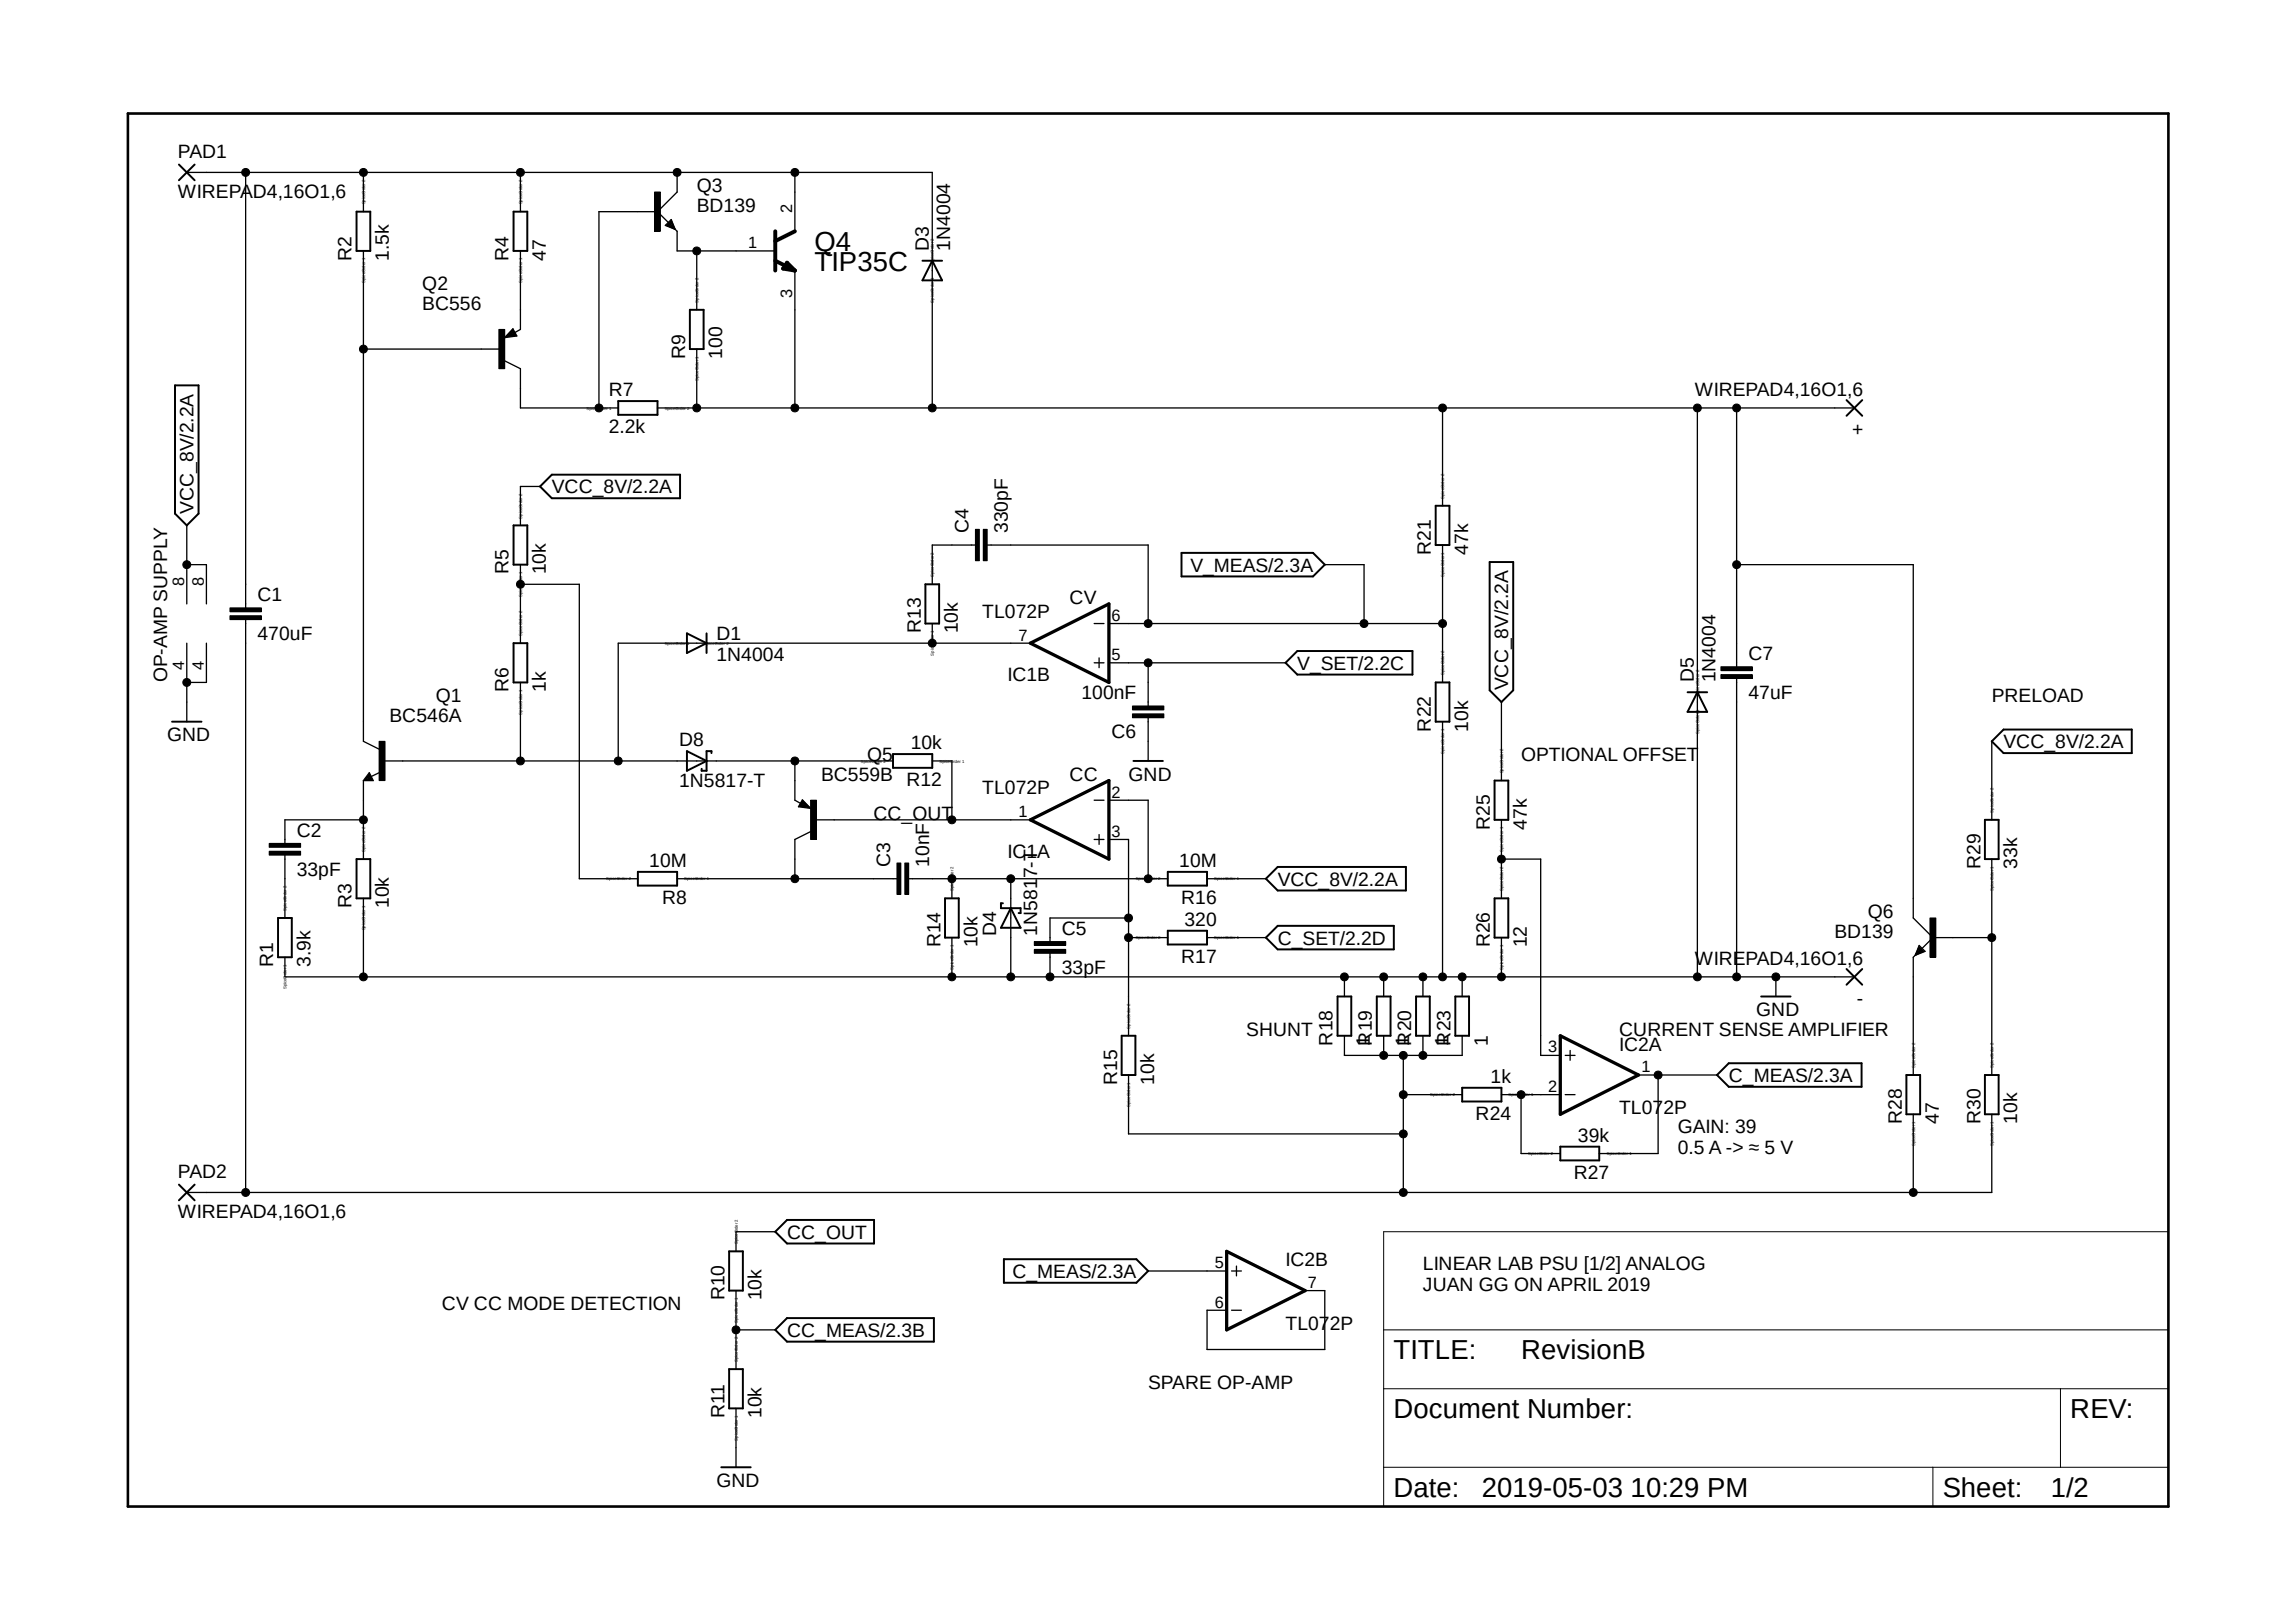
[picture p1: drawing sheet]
<svg xmlns="http://www.w3.org/2000/svg" width="297mm" height="210mm" viewBox="0 0 297 210" stroke-linecap="round" stroke-linejoin="round" font-family="sans-serif">
<defs><g id="words">
<g font-size="3.6">
<text x="105.4" y="32.5">Q4</text>
<text x="105.4" y="35">TIP35C</text>
<text x="180.3" y="175.9">TITLE:</text>
<text x="196.9" y="175.9">RevisionB</text>
<text x="180.3" y="183.5">Document Number:</text>
<text x="267.9" y="183.5">REV:</text>
<text x="180.3" y="193.7">Date:</text>
<text x="191.8" y="193.7">2019-05-03 10:29 PM</text>
<text x="251.4" y="193.7">Sheet:</text>
<text x="265.4" y="193.7">1/2</text>
</g>
<g font-size="2.5">
<text x="23" y="20.4">PAD1</text>
<text x="23" y="25.6">WIREPAD4,16O1,6</text>
<text x="90.2" y="27.4">BD139</text>
<text x="90.2" y="24.9">Q3</text>
<text x="45.5" y="33.7" transform="rotate(-90 45.5 33.7)">R2</text>
<text x="50.3" y="33.7" transform="rotate(-90 50.3 33.7)">1.5k</text>
<text x="65.8" y="33.7" transform="rotate(-90 65.8 33.7)">R4</text>
<text x="70.7" y="33.7" transform="rotate(-90 70.7 33.7)">47</text>
<text x="120.2" y="32.5" transform="rotate(-90 120.2 32.5)">D3</text>
<text x="123" y="32.5" transform="rotate(-90 123 32.5)">1N4004</text>
<text x="54.7" y="40.1">BC556</text>
<text x="54.7" y="37.5">Q2</text>
<text x="88.7" y="46.4" transform="rotate(-90 88.7 46.4)">R9</text>
<text x="93.5" y="46.4" transform="rotate(-90 93.5 46.4)">100</text>
<text x="78.8" y="51.3">R7</text>
<text x="219.3" y="51.3">WIREPAD4,16O1,6</text>
<text x="78.8" y="56.1">2.2k</text>
<text x="239.7" y="56.4">+</text>
<text x="71.4" y="63.8">VCC_8V/2.2A</text>
<text x="25.1" y="66.5" transform="rotate(-90 25.1 66.5)">VCC_8V/2.2A</text>
<text x="125.4" y="69" transform="rotate(-90 125.4 69)">C4</text>
<text x="130.4" y="69" transform="rotate(-90 130.4 69)">330pF</text>
<text x="185.2" y="71.8" transform="rotate(-90 185.2 71.8)">R21</text>
<text x="190" y="71.8" transform="rotate(-90 190 71.8)">47k</text>
<text x="33.3" y="77.8">C1</text>
<text x="65.8" y="74.3" transform="rotate(-90 65.8 74.3)">R5</text>
<text x="70.7" y="74.3" transform="rotate(-90 70.7 74.3)">10k</text>
<text x="154.1" y="74">V_MEAS/2.3A</text>
<text x="33.3" y="82.8">470uF</text>
<text x="92.7" y="82.8">D1</text>
<text x="119.2" y="82" transform="rotate(-90 119.2 82)">R13</text>
<text x="124" y="82" transform="rotate(-90 124 82)">10k</text>
<text x="127.1" y="79.9">TL072P</text>
<text x="138.4" y="78.1">CV</text>
<text x="21.6" y="88.3" transform="rotate(-90 21.6 88.3)">OP-AMP SUPPLY</text>
<text x="65.8" y="89.6" transform="rotate(-90 65.8 89.6)">R6</text>
<text x="70.7" y="89.6" transform="rotate(-90 70.7 89.6)">1k</text>
<text x="92.7" y="85.6">1N4004</text>
<text x="130.4" y="88.2">IC1B</text>
<text x="167.9" y="86.7">V_SET/2.2C</text>
<text x="195.2" y="89.3" transform="rotate(-90 195.2 89.3)">VCC_8V/2.2A</text>
<text x="219.2" y="88.3" transform="rotate(-90 219.2 88.3)">D5</text>
<text x="222" y="88.3" transform="rotate(-90 222 88.3)">1N4004</text>
<text x="226.3" y="85.4">C7</text>
<text x="21.6" y="95.9">GND</text>
<text x="50.4" y="93.4">BC546A</text>
<text x="56.4" y="90.8">Q1</text>
<text x="140" y="90.5">100nF</text>
<text x="143.9" y="95.5">C6</text>
<text x="185.2" y="94.7" transform="rotate(-90 185.2 94.7)">R22</text>
<text x="190" y="94.7" transform="rotate(-90 190 94.7)">10k</text>
<text x="226.3" y="90.5">47uF</text>
<text x="257.8" y="90.8">PRELOAD</text>
<text x="87.9" y="101.9">1N5817-T</text>
<text x="87.9" y="96.6">D8</text>
<text x="106.3" y="101">BC559B</text>
<text x="112.2" y="98.5">Q5</text>
<text x="117.3" y="101.8">R12</text>
<text x="117.9" y="96.9">10k</text>
<text x="138.4" y="101">CC</text>
<text x="146.1" y="101">GND</text>
<text x="196.9" y="98.5">OPTIONAL OFFSET</text>
<text x="259.3" y="96.8">VCC_8V/2.2A</text>
<text x="113" y="106.1">CC_OUT</text>
<text x="127.1" y="102.8">TL072P</text>
<text x="192.8" y="107.4" transform="rotate(-90 192.8 107.4)">R25</text>
<text x="197.6" y="107.4" transform="rotate(-90 197.6 107.4)">47k</text>
<text x="38.4" y="113.3">33pF</text>
<text x="38.4" y="108.2">C2</text>
<text x="84" y="112.2">10M</text>
<text x="115.2" y="112.2" transform="rotate(-90 115.2 112.2)">C3</text>
<text x="120.3" y="112.2" transform="rotate(-90 120.3 112.2)">10nF</text>
<text x="130.4" y="111">IC1A</text>
<text x="152.6" y="112.2">10M</text>
<text x="256.3" y="112.4" transform="rotate(-90 256.3 112.4)">R29</text>
<text x="261.1" y="112.4" transform="rotate(-90 261.1 112.4)">33k</text>
<text x="45.5" y="117.5" transform="rotate(-90 45.5 117.5)">R3</text>
<text x="50.3" y="117.5" transform="rotate(-90 50.3 117.5)">10k</text>
<text x="85.7" y="117">R8</text>
<text x="152.9" y="117">R16</text>
<text x="153.3" y="119.8">320</text>
<text x="165.4" y="114.6">VCC_8V/2.2A</text>
<text x="241.7" y="118.8">Q6</text>
<text x="35.3" y="125.1" transform="rotate(-90 35.3 125.1)">R1</text>
<text x="40.2" y="125.1" transform="rotate(-90 40.2 125.1)">3.9k</text>
<text x="121.7" y="122.6" transform="rotate(-90 121.7 122.6)">R14</text>
<text x="126.5" y="122.6" transform="rotate(-90 126.5 122.6)">10k</text>
<text x="128.9" y="121.1" transform="rotate(-90 128.9 121.1)">D4</text>
<text x="134.2" y="121.1" transform="rotate(-90 134.2 121.1)">1N5817-T</text>
<text x="137.4" y="120.9">C5</text>
<text x="152.9" y="124.6">R17</text>
<text x="165.4" y="122.2">C_SET/2.2D</text>
<text x="192.8" y="122.6" transform="rotate(-90 192.8 122.6)">R26</text>
<text x="197.6" y="122.6" transform="rotate(-90 197.6 122.6)">12</text>
<text x="219.3" y="124.9">WIREPAD4,16O1,6</text>
<text x="237.4" y="121.3">BD139</text>
<text x="137.4" y="126">33pF</text>
<text x="227.3" y="131.5">GND</text>
<text x="240.3" y="130.1">-</text>
<text x="161.3" y="134">SHUNT</text>
<text x="172.5" y="135.3" transform="rotate(-90 172.5 135.3)">R18</text>
<text x="177.3" y="135.3" transform="rotate(-90 177.3 135.3)">1</text>
<text x="177.5" y="135.3" transform="rotate(-90 177.5 135.3)">R19</text>
<text x="182.4" y="135.3" transform="rotate(-90 182.4 135.3)">1</text>
<text x="182.6" y="135.3" transform="rotate(-90 182.6 135.3)">R20</text>
<text x="187.5" y="135.3" transform="rotate(-90 187.5 135.3)">1</text>
<text x="187.7" y="135.3" transform="rotate(-90 187.7 135.3)">R23</text>
<text x="192.5" y="135.3" transform="rotate(-90 192.5 135.3)">1</text>
<text x="209.6" y="135.9">IC2A</text>
<text x="209.6" y="134">CURRENT SENSE AMPLIFIER</text>
<text x="144.6" y="140.4" transform="rotate(-90 144.6 140.4)">R15</text>
<text x="149.4" y="140.4" transform="rotate(-90 149.4 140.4)">10k</text>
<text x="192.9" y="140.1">1k</text>
<text x="223.7" y="140">C_MEAS/2.3A</text>
<text x="191" y="144.9">R24</text>
<text x="204.2" y="147.7">39k</text>
<text x="209.6" y="144.2">TL072P</text>
<text x="217.1" y="146.6">GAIN: 39</text>
<text x="217.1" y="149.3">0.5 A -&gt; ≈ 5 V</text>
<text x="246.1" y="145.5" transform="rotate(-90 246.1 145.5)">R28</text>
<text x="250.9" y="145.5" transform="rotate(-90 250.9 145.5)">47</text>
<text x="256.3" y="145.5" transform="rotate(-90 256.3 145.5)">R30</text>
<text x="261.1" y="145.5" transform="rotate(-90 261.1 145.5)">10k</text>
<text x="23" y="152.5">PAD2</text>
<text x="203.7" y="152.5">R27</text>
<text x="23" y="157.6">WIREPAD4,16O1,6</text>
<text x="101.9" y="160.3">CC_OUT</text>
<text x="131" y="165.4">C_MEAS/2.3A</text>
<text x="166.4" y="163.8">IC2B</text>
<text x="184.2" y="164.3">LINEAR LAB PSU [1/2] ANALOG</text>
<text x="184.2" y="167">JUAN GG ON APRIL 2019</text>
<text x="57.2" y="169.5">CV CC MODE DETECTION</text>
<text x="93.8" y="168.3" transform="rotate(-90 93.8 168.3)">R10</text>
<text x="98.6" y="168.3" transform="rotate(-90 98.6 168.3)">10k</text>
<text x="101.9" y="173">CC_MEAS/2.3B</text>
<text x="166.4" y="172.1">TL072P</text>
<text x="148.6" y="179.7">SPARE OP-AMP</text>
<text x="93.8" y="183.5" transform="rotate(-90 93.8 183.5)">R11</text>
<text x="98.6" y="183.5" transform="rotate(-90 98.6 183.5)">10k</text>
<text x="92.7" y="192.4">GND</text>
</g>
<g font-size="2.1">
<text x="102.5" y="27.6" transform="rotate(-90 102.5 27.6)">2</text>
<text x="96.8" y="32.1">1</text>
<text x="102.5" y="38.5" transform="rotate(-90 102.5 38.5)">3</text>
<text x="23.8" y="75.8" transform="rotate(-90 23.8 75.8)">8</text>
<text x="26.4" y="75.8" transform="rotate(-90 26.4 75.8)">8</text>
<text x="131.8" y="82.9">7</text>
<text x="143.8" y="80.3">6</text>
<text x="23.8" y="86.7" transform="rotate(-90 23.8 86.7)">4</text>
<text x="26.4" y="86.7" transform="rotate(-90 26.4 86.7)">4</text>
<text x="143.8" y="85.4">5</text>
<text x="131.8" y="105.7">1</text>
<text x="143.8" y="103.2">2</text>
<text x="143.8" y="108.3">3</text>
<text x="200.4" y="136.2">3</text>
<text x="200.4" y="141.3">2</text>
<text x="212.4" y="138.7">1</text>
<text x="157.2" y="164.1">5</text>
<text x="169.2" y="166.7">7</text>
<text x="157.2" y="169.2">6</text>
</g>
<g font-size=".6">
<text x="47.2" y="26.5" transform="rotate(-90 47.2 26.5)">SpiceOrder 2</text>
<text x="67.6" y="26.5" transform="rotate(-90 67.6 26.5)">SpiceOrder 2</text>
<text x="120.9" y="34.1" transform="rotate(-90 120.9 34.1)">SpiceOrder 2</text>
<text x="47.2" y="36.6" transform="rotate(-90 47.2 36.6)">SpiceOrder 1</text>
<text x="67.6" y="36.6" transform="rotate(-90 67.6 36.6)">SpiceOrder 1</text>
<text x="90.4" y="39.2" transform="rotate(-90 90.4 39.2)">SpiceOrder 2</text>
<text x="120.9" y="39.2" transform="rotate(-90 120.9 39.2)">SpiceOrder 1</text>
<text x="75.9" y="53">SpiceOrder 1</text>
<text x="86" y="53">SpiceOrder 2</text>
<text x="90.4" y="49.3" transform="rotate(-90 90.4 49.3)">SpiceOrder 1</text>
<text x="186.9" y="64.6" transform="rotate(-90 186.9 64.6)">SpiceOrder 2</text>
<text x="67.6" y="67.1" transform="rotate(-90 67.6 67.1)">SpiceOrder 2</text>
<text x="67.6" y="77.2" transform="rotate(-90 67.6 77.2)">SpiceOrder 1</text>
<text x="120.9" y="74.7" transform="rotate(-90 120.9 74.7)">SpiceOrder 2</text>
<text x="186.9" y="74.7" transform="rotate(-90 186.9 74.7)">SpiceOrder 1</text>
<text x="67.6" y="82.3" transform="rotate(-90 67.6 82.3)">SpiceOrder 2</text>
<text x="86" y="83.4">SpiceOrder 1</text>
<text x="91.1" y="83.4">SpiceOrder 2</text>
<text x="120.9" y="84.8" transform="rotate(-90 120.9 84.8)">SpiceOrder 1</text>
<text x="186.9" y="87.4" transform="rotate(-90 186.9 87.4)">SpiceOrder 2</text>
<text x="219.9" y="89.9" transform="rotate(-90 219.9 89.9)">SpiceOrder 2</text>
<text x="67.6" y="92.5" transform="rotate(-90 67.6 92.5)">SpiceOrder 1</text>
<text x="219.9" y="95" transform="rotate(-90 219.9 95)">SpiceOrder 1</text>
<text x="111.4" y="98.7">SpiceOrder 2</text>
<text x="121.6" y="98.7">SpiceOrder 1</text>
<text x="186.9" y="97.5" transform="rotate(-90 186.9 97.5)">SpiceOrder 1</text>
<text x="194.5" y="100.1" transform="rotate(-90 194.5 100.1)">SpiceOrder 2</text>
<text x="258" y="105.2" transform="rotate(-90 258 105.2)">SpiceOrder 2</text>
<text x="47.2" y="110.2" transform="rotate(-90 47.2 110.2)">SpiceOrder 2</text>
<text x="78.4" y="113.9">SpiceOrder 2</text>
<text x="88.6" y="113.9">SpiceOrder 1</text>
<text x="147" y="113.9">SpiceOrder 2</text>
<text x="157.1" y="113.9">SpiceOrder 1</text>
<text x="194.5" y="110.2" transform="rotate(-90 194.5 110.2)">SpiceOrder 1</text>
<text x="37.1" y="117.9" transform="rotate(-90 37.1 117.9)">SpiceOrder 2</text>
<text x="123.4" y="115.3" transform="rotate(-90 123.4 115.3)">SpiceOrder 2</text>
<text x="194.5" y="115.3" transform="rotate(-90 194.5 115.3)">SpiceOrder 2</text>
<text x="258" y="115.3" transform="rotate(-90 258 115.3)">SpiceOrder 1</text>
<text x="47.2" y="120.4" transform="rotate(-90 47.2 120.4)">SpiceOrder 1</text>
<text x="123.4" y="125.5" transform="rotate(-90 123.4 125.5)">SpiceOrder 1</text>
<text x="147" y="121.5">SpiceOrder 2</text>
<text x="157.1" y="121.5">SpiceOrder 1</text>
<text x="194.5" y="125.5" transform="rotate(-90 194.5 125.5)">SpiceOrder 1</text>
<text x="37.1" y="128" transform="rotate(-90 37.1 128)">SpiceOrder 1</text>
<text x="146.3" y="133.1" transform="rotate(-90 146.3 133.1)">SpiceOrder 2</text>
<text x="146.3" y="143.3" transform="rotate(-90 146.3 143.3)">SpiceOrder 1</text>
<text x="185.1" y="141.9">SpiceOrder 2</text>
<text x="195.2" y="141.9">SpiceOrder 1</text>
<text x="247.8" y="138.2" transform="rotate(-90 247.8 138.2)">SpiceOrder 2</text>
<text x="258" y="138.2" transform="rotate(-90 258 138.2)">SpiceOrder 2</text>
<text x="197.8" y="149.5">SpiceOrder 2</text>
<text x="207.9" y="149.5">SpiceOrder 1</text>
<text x="247.8" y="148.3" transform="rotate(-90 247.8 148.3)">SpiceOrder 1</text>
<text x="258" y="148.3" transform="rotate(-90 258 148.3)">SpiceOrder 1</text>
<text x="95.5" y="161" transform="rotate(-90 95.5 161)">SpiceOrder 2</text>
<text x="95.5" y="171.2" transform="rotate(-90 95.5 171.2)">SpiceOrder 1</text>
<text x="95.5" y="176.2" transform="rotate(-90 95.5 176.2)">SpiceOrder 2</text>
<text x="95.5" y="186.4" transform="rotate(-90 95.5 186.4)">SpiceOrder 1</text>
</g>
</g></defs>
<path d="M16 14.4l265 181.1M281 14.4l-265 181.1" fill="none" stroke="#fff" stroke-width=".13"/>
<g fill="none" stroke="#000" stroke-width=".25">
<path d="M23.2 21.3l2 2M25.2 21.3l-2 2M46.1 27.4h1.8v5.1h-1.8zM66.5 27.4h1.7v5.1h-1.7zM86.4 29.2l.5-.5 .3 .8zM86.7 29l.5 .5M86.9 28.9l-.3 .3M119.4 33.7h2.5M120.6 33.7l1.3 2.6h-2.5zM22.6 49.9h3.1v16.6l-1.5 1.5-1.6-1.5zM66.3 43.3h-.3l.3-.3 .3 .4-1 .1 .7-.7 .4 .6M80 51.9h5.1v1.8h-5.1z"/>
<path d="M89.3 40.1h1.8v5.1h-1.8zM239 51.8l2 2M241 51.8l-2 2M66.5 68h1.7v5.1h-1.7zM69.9 62.9l1.5-1.5h16.6v3.1h-16.6zM119.8 75.6h1.7v5.1h-1.7zM152.9 71.5h17l1.5 1.6-1.5 1.5h-17zM185.8 65.4h1.8v5.1h-1.8zM192.8 72.7h3v16.6l-1.5 1.5-1.5-1.5zM22.3 93.4h3.8M66.5 83.2h1.7v5.1h-1.7zM88.9 82l2.5 1.2-2.5 1.3z"/>
<path d="M88.9 97.2l2.5 1.3-2.5 1.2zM91.4 82v2.5M92.1 97.5v-.3h-.7v2.5h-.6v-.2M115.6 97.6h5v1.8h-5zM146.7 98.5h3.8M166.4 85.8l1.5-1.6h14.9v3.1h-14.9zM185.8 88.3h1.8v5.1h-1.8zM218.4 89.6h2.5M219.7 89.6l1.2 2.5h-2.5zM257.8 95.9l1.5-1.5h16.6v3.1h-16.6zM36 118.8h1.8v5.1h-1.8zM46.1 111.2h1.8v5h-1.8z"/>
<path d="M47.8 100.5l-.1 .3h.3l-.2-.6-.5 .7h.7M82.5 112.8h5.1v1.8h-5.1zM103.9 104.2h.4l-.4-.3-.3 .4 1 .1-.7-.7-.4 .6M122.3 116.2h1.8v5.1h-1.8zM129.8 116.9h-.3v.6h2.6v.7h-.3M130.8 117.5l1.3 2.6h-2.6zM151.1 112.8h5.1v1.8h-5.1zM163.8 113.7l1.6-1.5h16.5v3h-16.5zM193.4 116.2h1.8v5.1h-1.8zM193.4 101h1.8v5.1h-1.8zM256.9 106.1h1.8v5.1h-1.8zM145.2 134h1.7v5.1h-1.7z"/>
<path d="M151.1 120.4h5.1v1.8h-5.1zM163.8 121.3l1.6-1.5h15v3.1h-15zM173.1 128.9h1.8v5.1h-1.8zM178.2 128.9h1.8v5.1h-1.8zM183.3 128.9h1.7v5.1h-1.7zM188.3 128.9h1.8v5.1h-1.8zM223.7 137.6h17.2v3h-17.2l-1.5-1.5zM227.9 128.9h3.8M239 125.4l2 2M241 125.4l-2 2M246.7 139.1h1.8v5.1h-1.8zM248.4 122.6l.5 .5-.9 .4z"/>
<path d="M248.4 122.9l.2 .2M248.5 123l-.5 .5M256.9 139.1h1.8v5.1h-1.8zM23.2 153.3l2 2M25.2 153.3l-2 2M101.9 157.9h11.2v3h-11.2l-1.6-1.5zM189.2 140.8h5.1v1.7h-5.1zM201.9 148.4h5.1v1.8h-5.1zM94.4 161.9h1.7v5.1h-1.7zM94.4 177.2h1.7v5h-1.7zM101.9 170.6h19v3h-19l-1.6-1.5zM129.9 162.9h17.2l1.5 1.6-1.5 1.5h-17.2z"/>
<path d="M93.3 189.9h3.9"/>
</g>
<path d="M133.3 83.2l10.2-5.1v10.2zM133.3 106.1l10.2-5.1v10.2zM201.9 134l10.1 5.1-10.1 5.1zM158.7 161.9l10.2 5.1-10.2 5.1z" fill="none" stroke="#000" stroke-width=".42"/>
<g fill="none" stroke="#000" stroke-width=".17">
<path d="M24.2 22.3h96.4v30.5M31.8 22.3v56.4M47 22.3v5.1M47 32.5v63.4l2.1 1M67.4 32.5v10.1l-.8 .5M67.4 22.3v5.1M85.1 27.4l1.6 1.6M85.1 27.4h-7.6v25.4M86.1 29.2l.8-.8 .5 1.3zM87.2 29.5l.4 .4v2.6h12.8M87.6 22.3v2.5l-2.5 2.6M90.2 32.5v7.6"/>
<path d="M102.9 22.3v7.7M102.9 35.1v17.7M47 45.2h17.8M65.3 46.7l2.1 1v5.1h12.6M66.4 42.5l.5 1-1.6 .2zM85.1 52.8h154.9M90.2 45.2v7.6M186.7 52.8v12.6M219.7 52.8v73.6M224.7 52.8v33.5M24.2 68v10.1M24.2 73.1h2.5v5"/>
<path d="M67.4 73.1v10.1M67.4 75.6h7.6v38.1h7.5M69.9 62.9h-2.5v5.1M126.2 70.5h-5.6v5.1M127.8 70.5h20.8v10.2M171.4 73.1h5.1v7.6M186.7 70.5v17.8M224.7 73.1h22.9v45.7l2.5 2.5M24.2 83.2v10.2M26.7 83.2v5.1h-2.5M31.8 80.2v74.1M47.8 100l.5 1h-1.3z"/>
<path d="M49.2 99.9l-1.2 .6M49.6 98.5h66M67.4 88.3v10.2M102.9 98.5v5l.7 .5M120.6 98.5h2.6v7.6M120.6 80.7v2.5M133.3 83.2h-53.3v15.3M141.6 85.8h1.3M141.6 80.7h1.3M142.2 85.1v1.3M143.5 85.8h22.9M143.5 80.7h43.2"/>
<path d="M148.6 85.8v5.6M148.6 92.9v5.6M186.7 93.4v33M194.3 90.8v10.2M224.7 87.8v38.6M257.8 95.9v10.2M36.9 110.7v8.1M47 106.1h-10.1v3M47 101v10.2M47 116.2v10.2M87.6 113.7h28.5M103.8 103.5l1.1 1.1-1.6-.2z"/>
<path d="M104.9 107.6l-2 1v5.1M105.4 106.1h27.9M117.6 113.7h33.5M123.2 113.7v2.5M130.8 113.7v12.7M141.6 108.6h1.3M141.6 103.5h1.3M142.2 108v1.3M143.5 108.6h2.5v25.4M143.5 103.5h5.1v10.2M146 118.8h-10.1v3M156.2 113.7h7.6"/>
<path d="M194.3 111.2h5.1v25.4h2.5M194.3 106.1v10.1M257.8 111.2v27.9M36.9 123.9v2.5h203.1M123.2 121.3v5.1M135.9 123.4v3M146 121.3h5.1M146 139.1v7.6h35.6M156.2 121.3h7.6M174 126.4v2.5M174 134v2.6h15.2v-2.6M179.1 126.4v2.5"/>
<path d="M179.1 134v2.6M181.6 136.6v17.7M184.1 126.4v2.5M184.1 134v2.6M189.2 126.4v2.5M194.3 121.3v5.1M202.6 136.6h1.2M203.2 135.9v1.3M212 139.1h10.2M214.6 139.1v10.2h-7.6M229.8 126.4v2.5M248 123.5l-.4 .4v15.2"/>
<path d="M248.4 122.3l.7 .8-1.2 .5zM250.1 121.3h7.7M250.1 121.3l-1.6 1.7M100.3 159.4h-5.1v2.5M181.6 141.6h7.6M194.3 141.6h7.6M196.8 141.6v7.7h5.1M202.6 141.6h1.2M247.6 144.2v10.1M257.8 144.2v10.1h-233.6M95.2 167v10.2M95.2 172.1h5.1"/>
<path d="M148.6 164.5h10.1M159.4 164.5h1.3M159.4 169.5h1.3M160 163.8v1.3M168.9 167h2.5v7.6h-15.2v-5.1h2.5M95.2 182.2v7.7"/>
</g>
<g fill="#000">
<path d="M84.7 24.8h.8v5.1h-.8z" fill-rule="evenodd"/>
<path d="M64.6 42.6h.7v5.1h-.7z" fill-rule="evenodd"/>
<path d="M29.8 78.7h4v.5h-4z" fill-rule="evenodd"/>
<path d="M29.8 79.7h4v.5h-4z" fill-rule="evenodd"/>
<path d="M126.2 68.5h.5v4.1h-.5z" fill-rule="evenodd"/>
<path d="M127.3 68.5h.5v4.1h-.5z" fill-rule="evenodd"/>
<path d="M49.1 95.9h.7v5.1h-.7z" fill-rule="evenodd"/>
<path d="M146.6 92.4h4v.5h-4z" fill-rule="evenodd"/>
<path d="M146.6 91.4h4v.5h-4z" fill-rule="evenodd"/>
<path d="M222.7 86.3h4.1v.5h-4.1z" fill-rule="evenodd"/>
<path d="M222.7 87.3h4.1v.5h-4.1z" fill-rule="evenodd"/>
<path d="M34.8 109.1h4.1v.5h-4.1z" fill-rule="evenodd"/>
<path d="M34.8 110.2h4.1v.5h-4.1z" fill-rule="evenodd"/>
<path d="M104.9 103.5h.8v5.1h-.8z" fill-rule="evenodd"/>
<path d="M116.1 111.7h.5v4h-.5z" fill-rule="evenodd"/>
<path d="M117.1 111.7h.5v4h-.5z" fill-rule="evenodd"/>
<path d="M249.8 118.8h.7v5.1h-.7z" fill-rule="evenodd"/>
<path d="M133.9 121.8h4v.5h-4z" fill-rule="evenodd"/>
<path d="M133.9 122.9h4v.5h-4z" fill-rule="evenodd"/>
<circle cx="31.8" cy="22.3" r=".51"/>
<circle cx="47" cy="22.3" r=".51"/>
<circle cx="67.3" cy="22.3" r=".51"/>
<circle cx="87.6" cy="22.3" r=".51"/>
<circle cx="90.2" cy="32.5" r=".51"/>
<circle cx="102.9" cy="22.3" r=".51"/>
<circle cx="47" cy="45.2" r=".51"/>
<circle cx="77.5" cy="52.8" r=".51"/>
<circle cx="90.2" cy="52.8" r=".51"/>
<circle cx="102.9" cy="52.8" r=".51"/>
<circle cx="120.6" cy="52.8" r=".51"/>
<circle cx="186.7" cy="52.8" r=".51"/>
<circle cx="219.7" cy="52.8" r=".51"/>
<circle cx="224.7" cy="52.8" r=".51"/>
<circle cx="24.2" cy="73.1" r=".51"/>
<circle cx="67.3" cy="75.6" r=".51"/>
<circle cx="224.7" cy="73.1" r=".51"/>
<circle cx="24.2" cy="88.3" r=".51"/>
<circle cx="67.3" cy="98.5" r=".51"/>
<circle cx="80" cy="98.5" r=".51"/>
<circle cx="102.9" cy="98.5" r=".51"/>
<circle cx="120.6" cy="83.2" r=".51"/>
<circle cx="148.6" cy="85.8" r=".51"/>
<circle cx="148.6" cy="80.7" r=".51"/>
<circle cx="176.5" cy="80.7" r=".51"/>
<circle cx="186.7" cy="80.7" r=".51"/>
<circle cx="47" cy="106.1" r=".51"/>
<circle cx="102.9" cy="113.7" r=".51"/>
<circle cx="123.2" cy="106.1" r=".51"/>
<circle cx="123.2" cy="113.7" r=".51"/>
<circle cx="130.8" cy="113.7" r=".51"/>
<circle cx="146" cy="118.8" r=".51"/>
<circle cx="148.6" cy="113.7" r=".51"/>
<circle cx="194.3" cy="111.2" r=".51"/>
<circle cx="47" cy="126.4" r=".51"/>
<circle cx="123.2" cy="126.4" r=".51"/>
<circle cx="130.8" cy="126.4" r=".51"/>
<circle cx="135.9" cy="126.4" r=".51"/>
<circle cx="146" cy="121.3" r=".51"/>
<circle cx="174" cy="126.4" r=".51"/>
<circle cx="179.1" cy="126.4" r=".51"/>
<circle cx="179.1" cy="136.6" r=".51"/>
<circle cx="181.6" cy="136.6" r=".51"/>
<circle cx="184.1" cy="126.4" r=".51"/>
<circle cx="184.1" cy="136.6" r=".51"/>
<circle cx="186.7" cy="126.4" r=".51"/>
<circle cx="189.2" cy="126.4" r=".51"/>
<circle cx="194.3" cy="126.4" r=".51"/>
<circle cx="214.6" cy="139.1" r=".51"/>
<circle cx="219.7" cy="126.4" r=".51"/>
<circle cx="224.7" cy="126.4" r=".51"/>
<circle cx="229.8" cy="126.4" r=".51"/>
<circle cx="257.8" cy="121.3" r=".51"/>
<circle cx="31.8" cy="154.3" r=".51"/>
<circle cx="181.6" cy="146.7" r=".51"/>
<circle cx="181.6" cy="154.3" r=".51"/>
<circle cx="181.6" cy="141.6" r=".51"/>
<circle cx="196.8" cy="141.6" r=".51"/>
<circle cx="247.6" cy="154.3" r=".51"/>
<circle cx="95.2" cy="172.1" r=".51"/>
</g>
<g fill="none" stroke="#000" stroke-width=".13">
<path d="M84.7 24.8h.8v5.1h-.8zM64.6 42.6h.7v5.1h-.7zM29.8 78.7h4v.5h-4zM29.8 79.7h4v.5h-4zM126.2 68.5h.5v4.1h-.5zM127.3 68.5h.5v4.1h-.5zM49.1 95.9h.7v5.1h-.7zM146.6 92.4h4v.5h-4zM146.6 91.4h4v.5h-4zM222.7 86.3h4.1v.5h-4.1zM222.7 87.3h4.1v.5h-4.1zM34.8 109.1h4.1v.5h-4.1z"/>
<path d="M34.8 110.2h4.1v.5h-4.1zM104.9 103.5h.8v5.1h-.8zM116.1 111.7h.5v4h-.5zM117.1 111.7h.5v4h-.5zM249.8 118.8h.7v5.1h-.7zM133.9 121.8h4v.5h-4zM133.9 122.9h4v.5h-4zM179.1 159.4h101.5v35.5h-101.5zM179.1 179.7h101.5M179.1 172.1h101.5M266.7 179.7v10.2M179.1 189.9h101.5"/>
<path d="M250.1 189.9v5"/>
<circle cx="31.8" cy="22.3" r=".51"/>
<circle cx="47" cy="22.3" r=".51"/>
<circle cx="67.3" cy="22.3" r=".51"/>
<circle cx="87.6" cy="22.3" r=".51"/>
<circle cx="90.2" cy="32.5" r=".51"/>
<circle cx="102.9" cy="22.3" r=".51"/>
<circle cx="47" cy="45.2" r=".51"/>
<circle cx="77.5" cy="52.8" r=".51"/>
<circle cx="90.2" cy="52.8" r=".51"/>
<circle cx="102.9" cy="52.8" r=".51"/>
<circle cx="120.6" cy="52.8" r=".51"/>
<circle cx="186.7" cy="52.8" r=".51"/>
<circle cx="219.7" cy="52.8" r=".51"/>
<circle cx="224.7" cy="52.8" r=".51"/>
<circle cx="24.2" cy="73.1" r=".51"/>
<circle cx="67.3" cy="75.6" r=".51"/>
<circle cx="224.7" cy="73.1" r=".51"/>
<circle cx="24.2" cy="88.3" r=".51"/>
<circle cx="67.3" cy="98.5" r=".51"/>
<circle cx="80" cy="98.5" r=".51"/>
<circle cx="102.9" cy="98.5" r=".51"/>
<circle cx="120.6" cy="83.2" r=".51"/>
<circle cx="148.6" cy="85.8" r=".51"/>
<circle cx="148.6" cy="80.7" r=".51"/>
<circle cx="176.5" cy="80.7" r=".51"/>
<circle cx="186.7" cy="80.7" r=".51"/>
<circle cx="47" cy="106.1" r=".51"/>
<circle cx="102.9" cy="113.7" r=".51"/>
<circle cx="123.2" cy="106.1" r=".51"/>
<circle cx="123.2" cy="113.7" r=".51"/>
<circle cx="130.8" cy="113.7" r=".51"/>
<circle cx="146" cy="118.8" r=".51"/>
<circle cx="148.6" cy="113.7" r=".51"/>
<circle cx="194.3" cy="111.2" r=".51"/>
<circle cx="47" cy="126.4" r=".51"/>
<circle cx="123.2" cy="126.4" r=".51"/>
<circle cx="130.8" cy="126.4" r=".51"/>
<circle cx="135.9" cy="126.4" r=".51"/>
<circle cx="146" cy="121.3" r=".51"/>
<circle cx="174" cy="126.4" r=".51"/>
<circle cx="179.1" cy="126.4" r=".51"/>
<circle cx="179.1" cy="136.6" r=".51"/>
<circle cx="181.6" cy="136.6" r=".51"/>
<circle cx="184.1" cy="126.4" r=".51"/>
<circle cx="184.1" cy="136.6" r=".51"/>
<circle cx="186.7" cy="126.4" r=".51"/>
<circle cx="189.2" cy="126.4" r=".51"/>
<circle cx="194.3" cy="126.4" r=".51"/>
<circle cx="214.6" cy="139.1" r=".51"/>
<circle cx="219.7" cy="126.4" r=".51"/>
<circle cx="224.7" cy="126.4" r=".51"/>
<circle cx="229.8" cy="126.4" r=".51"/>
<circle cx="257.8" cy="121.3" r=".51"/>
<circle cx="31.8" cy="154.3" r=".51"/>
<circle cx="181.6" cy="146.7" r=".51"/>
<circle cx="181.6" cy="154.3" r=".51"/>
<circle cx="181.6" cy="141.6" r=".51"/>
<circle cx="196.8" cy="141.6" r=".51"/>
<circle cx="247.6" cy="154.3" r=".51"/>
<circle cx="95.2" cy="172.1" r=".51"/>
</g>
<path d="M16.6 14.7h264v180.2h-264z" fill="none" stroke="#000" stroke-width=".34"/>
<path d="M100.3 29.9v5.1M100.3 33.7l2.6 1.3M101.9 34l1 1-1.6-.2zM102.9 29.9l-2.6 1.3" fill="none" stroke="#000" stroke-width=".51"/>
<use href="#words"/>
</svg>
